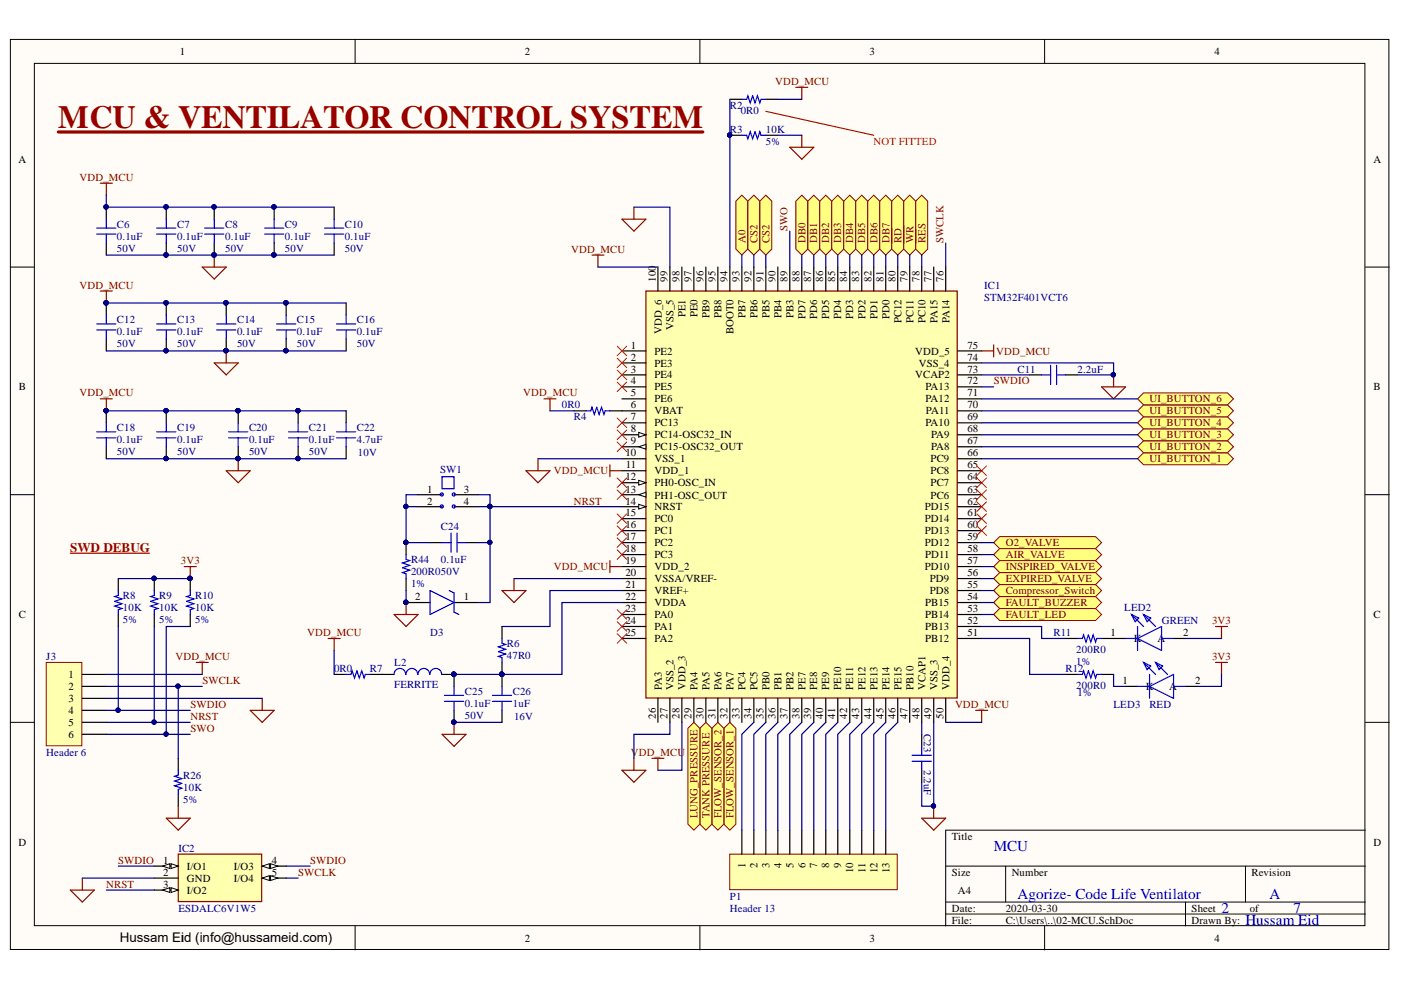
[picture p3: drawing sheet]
<svg xmlns="http://www.w3.org/2000/svg" width="297mm" height="210mm" viewBox="0 0 297 210" stroke-linecap="round" stroke-linejoin="round" font-family="sans-serif">
<defs><g id="words">
<text font-size="6.8" fill="#980000" x="12.4" y="27.2">MCU &amp; VENTILATOR CONTROL SYSTEM</text>
<g font-size="3.2" fill="#00f">
<text x="210.7" y="180.4">MCU</text>
<text x="215.8" y="190.6">Agorize- Code Life Ventilator</text>
<text x="269.2" y="190.6">A</text>
<text x="259" y="193.6">2</text>
<text x="264.1" y="196.2">Hussam Eid</text>
<text x="274.2" y="193.6">7</text>
</g>
<text font-size="2.8" fill="#980000" x="14.9" y="117">SWD DEBUG</text>
<text font-size="2.8" x="25.4" y="199.7">Hussam Eid (info@hussameid.com)</text>
<g font-size="2.3">
<text x="38.2" y="11.7">1</text>
<text x="111.3" y="11.7">2</text>
<text x="184.4" y="11.7">3</text>
<text x="257.5" y="11.7">4</text>
<text x="3.9" y="34.5">A</text>
<text x="291.2" y="34.5">A</text>
<text x="139" y="59.7" transform="rotate(-90 139 59.7)">100</text>
<text x="141.6" y="59.7" transform="rotate(-90 141.6 59.7)">99</text>
<text x="144.1" y="59.7" transform="rotate(-90 144.1 59.7)">98</text>
<text x="146.6" y="59.7" transform="rotate(-90 146.6 59.7)">97</text>
<text x="149.2" y="59.7" transform="rotate(-90 149.2 59.7)">96</text>
<text x="151.7" y="59.7" transform="rotate(-90 151.7 59.7)">95</text>
<text x="154.2" y="59.7" transform="rotate(-90 154.2 59.7)">94</text>
<text x="156.8" y="59.7" transform="rotate(-90 156.8 59.7)">93</text>
<text x="159.3" y="59.7" transform="rotate(-90 159.3 59.7)">92</text>
<text x="161.9" y="59.7" transform="rotate(-90 161.9 59.7)">91</text>
<text x="164.4" y="59.7" transform="rotate(-90 164.4 59.7)">90</text>
<text x="166.9" y="59.7" transform="rotate(-90 166.9 59.7)">89</text>
<text x="169.5" y="59.7" transform="rotate(-90 169.5 59.7)">88</text>
<text x="172" y="59.7" transform="rotate(-90 172 59.7)">87</text>
<text x="174.6" y="59.7" transform="rotate(-90 174.6 59.7)">86</text>
<text x="177.1" y="59.7" transform="rotate(-90 177.1 59.7)">85</text>
<text x="179.6" y="59.7" transform="rotate(-90 179.6 59.7)">84</text>
<text x="182.2" y="59.7" transform="rotate(-90 182.2 59.7)">83</text>
<text x="184.8" y="59.7" transform="rotate(-90 184.8 59.7)">82</text>
<text x="187.3" y="59.7" transform="rotate(-90 187.3 59.7)">81</text>
<text x="189.9" y="59.7" transform="rotate(-90 189.9 59.7)">80</text>
<text x="192.4" y="59.7" transform="rotate(-90 192.4 59.7)">79</text>
<text x="194.9" y="59.7" transform="rotate(-90 194.9 59.7)">78</text>
<text x="197.5" y="59.7" transform="rotate(-90 197.5 59.7)">77</text>
<text x="200" y="59.7" transform="rotate(-90 200 59.7)">76</text>
<text x="140.3" y="70.8" transform="rotate(-90 140.3 70.8)">VDD_6</text>
<text x="142.8" y="70" transform="rotate(-90 142.8 70)">VSS_5</text>
<text x="145.4" y="67.3" transform="rotate(-90 145.4 67.3)">PE1</text>
<text x="147.9" y="67.3" transform="rotate(-90 147.9 67.3)">PE0</text>
<text x="150.4" y="67.4" transform="rotate(-90 150.4 67.4)">PB9</text>
<text x="153" y="67.4" transform="rotate(-90 153 67.4)">PB8</text>
<text x="155.5" y="70.9" transform="rotate(-90 155.5 70.9)">BOOT0</text>
<text x="158.1" y="67.4" transform="rotate(-90 158.1 67.4)">PB7</text>
<text x="160.6" y="67.4" transform="rotate(-90 160.6 67.4)">PB6</text>
<text x="163.1" y="67.4" transform="rotate(-90 163.1 67.4)">PB5</text>
<text x="165.7" y="67.4" transform="rotate(-90 165.7 67.4)">PB4</text>
<text x="168.2" y="67.4" transform="rotate(-90 168.2 67.4)">PB3</text>
<text x="170.7" y="67.6" transform="rotate(-90 170.7 67.6)">PD7</text>
<text x="173.3" y="67.6" transform="rotate(-90 173.3 67.6)">PD6</text>
<text x="175.8" y="67.6" transform="rotate(-90 175.8 67.6)">PD5</text>
<text x="178.4" y="67.6" transform="rotate(-90 178.4 67.6)">PD4</text>
<text x="180.9" y="67.6" transform="rotate(-90 180.9 67.6)">PD3</text>
<text x="183.5" y="67.6" transform="rotate(-90 183.5 67.6)">PD2</text>
<text x="186.1" y="67.6" transform="rotate(-90 186.1 67.6)">PD1</text>
<text x="188.6" y="67.6" transform="rotate(-90 188.6 67.6)">PD0</text>
<text x="191.1" y="68.6" transform="rotate(-90 191.1 68.6)">PC12</text>
<text x="193.7" y="68.5" transform="rotate(-90 193.7 68.5)">PC11</text>
<text x="196.2" y="68.6" transform="rotate(-90 196.2 68.6)">PC10</text>
<text x="198.8" y="68.5" transform="rotate(-90 198.8 68.5)">PA15</text>
<text x="201.3" y="68.5" transform="rotate(-90 201.3 68.5)">PA14</text>
<text x="133.8" y="73.9">1</text>
<text x="133.8" y="76.4">2</text>
<text x="138.8" y="75.2">PE2</text>
<text x="138.8" y="77.7">PE3</text>
<text x="194" y="75.2">VDD_5</text>
<text x="194.8" y="77.7">VSS_4</text>
<text x="205.1" y="76.4">74</text>
<text x="205.1" y="73.9">75</text>
<text x="4" y="82.8">B</text>
<text x="133.8" y="79">3</text>
<text x="133.8" y="81.5">4</text>
<text x="138.8" y="80.2">PE4</text>
<text x="138.8" y="82.8">PE5</text>
<text x="194" y="80.2">VCAP2</text>
<text x="196.2" y="82.8">PA13</text>
<text x="205.1" y="81.5">72</text>
<text x="205.1" y="79">73</text>
<text x="291.2" y="82.8">B</text>
<text x="133.8" y="84.1">5</text>
<text x="133.8" y="86.6">6</text>
<text x="133.8" y="89.1">7</text>
<text x="138.8" y="85.3">PE6</text>
<text x="138.8" y="87.9">VBAT</text>
<text x="196.2" y="85.3">PA12</text>
<text x="196.3" y="87.9">PA11</text>
<text x="205.1" y="86.6">70</text>
<text x="205.1" y="84.1">71</text>
<text x="205.1" y="89.1">69</text>
<text x="133.8" y="94.2">9</text>
<text x="133.8" y="91.7">8</text>
<text x="138.8" y="90.4">PC13</text>
<text x="138.8" y="92.9">PC14-OSC32_IN</text>
<text x="138.8" y="95.5">PC15-OSC32_OUT</text>
<text x="196.2" y="90.4">PA10</text>
<text x="197.4" y="92.9">PA9</text>
<text x="197.4" y="95.5">PA8</text>
<text x="205.1" y="91.7">68</text>
<text x="205.1" y="94.2">67</text>
<text x="132.6" y="96.7">10</text>
<text x="132.6" y="101.8">12</text>
<text x="132.7" y="99.3">11</text>
<text x="138.8" y="98">VSS_1</text>
<text x="138.8" y="100.5">VDD_1</text>
<text x="197.3" y="98">PC9</text>
<text x="197.3" y="100.5">PC8</text>
<text x="205.1" y="96.7">66</text>
<text x="205.1" y="99.3">65</text>
<text x="205.1" y="101.8">64</text>
<text x="90.5" y="107">2</text>
<text x="90.5" y="104.4">1</text>
<text x="98.3" y="104.4">3</text>
<text x="98.3" y="107">4</text>
<text x="132.6" y="104.4">13</text>
<text x="132.6" y="107">14</text>
<text x="138.8" y="103.1">PH0-OSC_IN</text>
<text x="138.8" y="105.7">PH1-OSC_OUT</text>
<text x="197.3" y="103.1">PC7</text>
<text x="197.3" y="105.7">PC6</text>
<text x="205.1" y="104.4">63</text>
<text x="205.1" y="107">62</text>
<text x="132.6" y="109.5">15</text>
<text x="132.6" y="112">16</text>
<text x="138.8" y="108.2">NRST</text>
<text x="138.8" y="110.8">PC0</text>
<text x="138.8" y="113.3">PC1</text>
<text x="196" y="108.2">PD15</text>
<text x="196" y="110.8">PD14</text>
<text x="196" y="113.3">PD13</text>
<text x="205.1" y="109.5">61</text>
<text x="205.1" y="112">60</text>
<text x="132.6" y="114.6">17</text>
<text x="132.6" y="117.1">18</text>
<text x="132.6" y="119.7">19</text>
<text x="138.8" y="115.8">PC2</text>
<text x="138.8" y="118.4">PC3</text>
<text x="196" y="115.8">PD12</text>
<text x="196.1" y="118.4">PD11</text>
<text x="205.1" y="117.1">58</text>
<text x="205.1" y="114.6">59</text>
<text x="205.1" y="119.7">57</text>
<text x="132.6" y="122.2">20</text>
<text x="132.6" y="124.7">21</text>
<text x="138.8" y="120.9">VDD_2</text>
<text x="138.8" y="123.5">VSSA/VREF-</text>
<text x="138.8" y="126">VREF+</text>
<text x="196" y="120.9">PD10</text>
<text x="197.1" y="123.5">PD9</text>
<text x="197.1" y="126">PD8</text>
<text x="205.1" y="122.2">56</text>
<text x="205.1" y="124.7">55</text>
<text x="4" y="131.1">C</text>
<text x="88" y="127.3">2</text>
<text x="98.3" y="127.3">1</text>
<text x="132.6" y="127.3">22</text>
<text x="132.6" y="129.8">23</text>
<text x="138.8" y="128.5">VDDA</text>
<text x="138.8" y="131.1">PA0</text>
<text x="196.1" y="128.5">PB15</text>
<text x="196.1" y="131.1">PB14</text>
<text x="205.1" y="127.3">54</text>
<text x="205.1" y="129.8">53</text>
<text x="291.2" y="131.1">C</text>
<text x="132.6" y="132.3">24</text>
<text x="132.6" y="134.9">25</text>
<text x="138.8" y="133.6">PA1</text>
<text x="138.8" y="136.1">PA2</text>
<text x="196.1" y="133.6">PB13</text>
<text x="196.1" y="136.1">PB12</text>
<text x="205.1" y="132.3">52</text>
<text x="205.1" y="134.9">51</text>
<text x="235.5" y="134.9">1</text>
<text x="240.4" y="136.1">K</text>
<text x="245.4" y="136.1">A</text>
<text x="250.9" y="134.9">2</text>
<text x="14.6" y="143.8">1</text>
<text x="14.6" y="146.3">2</text>
<text x="14.6" y="148.8">3</text>
<text x="140.3" y="146.3" transform="rotate(-90 140.3 146.3)">PA3</text>
<text x="142.8" y="146.3" transform="rotate(-90 142.8 146.3)">VSS_2</text>
<text x="145.4" y="146.3" transform="rotate(-90 145.4 146.3)">VDD_3</text>
<text x="147.9" y="146.3" transform="rotate(-90 147.9 146.3)">PA4</text>
<text x="150.4" y="146.3" transform="rotate(-90 150.4 146.3)">PA5</text>
<text x="153" y="146.3" transform="rotate(-90 153 146.3)">PA6</text>
<text x="155.5" y="146.3" transform="rotate(-90 155.5 146.3)">PA7</text>
<text x="158.1" y="146.3" transform="rotate(-90 158.1 146.3)">PC4</text>
<text x="160.6" y="146.3" transform="rotate(-90 160.6 146.3)">PC5</text>
<text x="163.1" y="146.3" transform="rotate(-90 163.1 146.3)">PB0</text>
<text x="165.7" y="146.3" transform="rotate(-90 165.7 146.3)">PB1</text>
<text x="168.2" y="146.3" transform="rotate(-90 168.2 146.3)">PB2</text>
<text x="170.7" y="146.3" transform="rotate(-90 170.7 146.3)">PE7</text>
<text x="173.3" y="146.3" transform="rotate(-90 173.3 146.3)">PE8</text>
<text x="175.8" y="146.3" transform="rotate(-90 175.8 146.3)">PE9</text>
<text x="178.4" y="146.3" transform="rotate(-90 178.4 146.3)">PE10</text>
<text x="180.9" y="146.3" transform="rotate(-90 180.9 146.3)">PE11</text>
<text x="183.5" y="146.3" transform="rotate(-90 183.5 146.3)">PE12</text>
<text x="186.1" y="146.3" transform="rotate(-90 186.1 146.3)">PE13</text>
<text x="188.6" y="146.3" transform="rotate(-90 188.6 146.3)">PE14</text>
<text x="191.1" y="146.3" transform="rotate(-90 191.1 146.3)">PE15</text>
<text x="193.7" y="146.3" transform="rotate(-90 193.7 146.3)">PB10</text>
<text x="196.2" y="146.3" transform="rotate(-90 196.2 146.3)">VCAP1</text>
<text x="198.8" y="146.3" transform="rotate(-90 198.8 146.3)">VSS_3</text>
<text x="201.3" y="146.3" transform="rotate(-90 201.3 146.3)">VDD_4</text>
<text x="238" y="145">1</text>
<text x="242.9" y="146.3">K</text>
<text x="247.9" y="146.3">A</text>
<text x="253.4" y="145">2</text>
<text x="14.6" y="151.4">4</text>
<text x="14.6" y="153.9">5</text>
<text x="139" y="152.4" transform="rotate(-90 139 152.4)">26</text>
<text x="141.6" y="152.4" transform="rotate(-90 141.6 152.4)">27</text>
<text x="144.1" y="152.4" transform="rotate(-90 144.1 152.4)">28</text>
<text x="146.6" y="152.4" transform="rotate(-90 146.6 152.4)">29</text>
<text x="149.2" y="152.4" transform="rotate(-90 149.2 152.4)">30</text>
<text x="151.7" y="152.4" transform="rotate(-90 151.7 152.4)">31</text>
<text x="154.2" y="152.4" transform="rotate(-90 154.2 152.4)">32</text>
<text x="156.8" y="152.4" transform="rotate(-90 156.8 152.4)">33</text>
<text x="159.3" y="152.4" transform="rotate(-90 159.3 152.4)">34</text>
<text x="161.9" y="152.4" transform="rotate(-90 161.9 152.4)">35</text>
<text x="164.4" y="152.4" transform="rotate(-90 164.4 152.4)">36</text>
<text x="166.9" y="152.4" transform="rotate(-90 166.9 152.4)">37</text>
<text x="169.5" y="152.4" transform="rotate(-90 169.5 152.4)">38</text>
<text x="172" y="152.4" transform="rotate(-90 172 152.4)">39</text>
<text x="174.6" y="152.4" transform="rotate(-90 174.6 152.4)">40</text>
<text x="177.1" y="152.4" transform="rotate(-90 177.1 152.4)">41</text>
<text x="179.6" y="152.4" transform="rotate(-90 179.6 152.4)">42</text>
<text x="182.2" y="152.4" transform="rotate(-90 182.2 152.4)">43</text>
<text x="184.8" y="152.4" transform="rotate(-90 184.8 152.4)">44</text>
<text x="187.3" y="152.4" transform="rotate(-90 187.3 152.4)">45</text>
<text x="189.9" y="152.4" transform="rotate(-90 189.9 152.4)">46</text>
<text x="192.4" y="152.4" transform="rotate(-90 192.4 152.4)">47</text>
<text x="194.9" y="152.4" transform="rotate(-90 194.9 152.4)">48</text>
<text x="197.5" y="152.4" transform="rotate(-90 197.5 152.4)">49</text>
<text x="200" y="152.4" transform="rotate(-90 200 152.4)">50</text>
<text x="14.6" y="156.4">6</text>
<text x="3.9" y="179.3">D</text>
<text x="201.8" y="178.1">Title</text>
<text x="291.2" y="179.3">D</text>
<text x="34.6" y="183.2">1</text>
<text x="34.6" y="185.7">2</text>
<text x="39.6" y="184.4">I/O1</text>
<text x="49.6" y="184.4">I/O3</text>
<text x="57.6" y="183.2">4</text>
<text x="57.6" y="185.7">5</text>
<text x="158.1" y="184" transform="rotate(-90 158.1 184)">1</text>
<text x="160.6" y="184" transform="rotate(-90 160.6 184)">2</text>
<text x="163.1" y="184" transform="rotate(-90 163.1 184)">3</text>
<text x="165.7" y="184" transform="rotate(-90 165.7 184)">4</text>
<text x="168.2" y="184" transform="rotate(-90 168.2 184)">5</text>
<text x="170.7" y="184" transform="rotate(-90 170.7 184)">6</text>
<text x="173.3" y="184" transform="rotate(-90 173.3 184)">7</text>
<text x="175.8" y="184" transform="rotate(-90 175.8 184)">8</text>
<text x="178.4" y="184" transform="rotate(-90 178.4 184)">9</text>
<text x="180.9" y="185.2" transform="rotate(-90 180.9 185.2)">10</text>
<text x="183.5" y="185.1" transform="rotate(-90 183.5 185.1)">11</text>
<text x="186.1" y="185.2" transform="rotate(-90 186.1 185.2)">12</text>
<text x="188.6" y="185.2" transform="rotate(-90 188.6 185.2)">13</text>
<text x="201.8" y="185.7">Size</text>
<text x="214.5" y="185.7">Number</text>
<text x="265.3" y="185.7">Revision</text>
<text x="34.6" y="188.2">3</text>
<text x="39.6" y="187">GND</text>
<text x="39.6" y="189.5">I/O2</text>
<text x="49.6" y="187">I/O4</text>
<text x="203.1" y="189.5">A4</text>
<text x="201.8" y="193.3">Date:</text>
<text x="201.8" y="195.8">File:</text>
<text x="213.2" y="195.8">C:\Users\..\02-MCU.SchDoc</text>
<text x="213.2" y="193.3">2020-03-30</text>
<text x="252.7" y="193.3">Sheet</text>
<text x="252.7" y="195.8">Drawn By:</text>
<text x="265" y="193.3">of</text>
<text x="38.2" y="199.6">1</text>
<text x="111.3" y="199.6">2</text>
<text x="184.4" y="199.6">3</text>
<text x="257.5" y="199.6">4</text>
</g>
<g font-size="2.3" fill="#000080">
<text x="154.8" y="23.1">R2</text>
<text x="154.8" y="28.2">R3</text>
<text x="157" y="24.1">0R0</text>
<text x="162.4" y="28.2">10K</text>
<text x="162.4" y="30.7">5%</text>
<text x="24.8" y="53.4">50V</text>
<text x="24.8" y="48.3">C6</text>
<text x="24.8" y="50.8">0.1uF</text>
<text x="37.6" y="53.4">50V</text>
<text x="37.6" y="48.3">C7</text>
<text x="37.6" y="50.8">0.1uF</text>
<text x="47.7" y="53.4">50V</text>
<text x="47.7" y="48.3">C8</text>
<text x="47.7" y="50.8">0.1uF</text>
<text x="60.4" y="53.4">50V</text>
<text x="60.4" y="48.3">C9</text>
<text x="60.4" y="50.8">0.1uF</text>
<text x="73.1" y="53.4">50V</text>
<text x="73.1" y="48.3">C10</text>
<text x="73.1" y="50.8">0.1uF</text>
<text x="208.7" y="61.2">IC1</text>
<text x="208.7" y="63.8">STM32F401VCT6</text>
<text x="24.8" y="68.6">C12</text>
<text x="24.8" y="71.1">0.1uF</text>
<text x="37.6" y="68.6">C13</text>
<text x="37.6" y="71.1">0.1uF</text>
<text x="50.3" y="68.6">C14</text>
<text x="50.3" y="71.1">0.1uF</text>
<text x="63" y="68.6">C15</text>
<text x="63" y="71.1">0.1uF</text>
<text x="75.6" y="68.6">C16</text>
<text x="75.6" y="71.1">0.1uF</text>
<text x="24.8" y="73.7">50V</text>
<text x="37.6" y="73.7">50V</text>
<text x="50.3" y="73.7">50V</text>
<text x="63" y="73.7">50V</text>
<text x="75.6" y="73.7">50V</text>
<text x="215.8" y="79">C11</text>
<text x="228.5" y="79">2.2uF</text>
<text x="119.1" y="86.6">0R0</text>
<text x="121.7" y="89.1">R4</text>
<text x="24.8" y="91.4">C18</text>
<text x="24.8" y="93.9">0.1uF</text>
<text x="37.6" y="91.4">C19</text>
<text x="37.6" y="93.9">0.1uF</text>
<text x="52.8" y="91.4">C20</text>
<text x="52.8" y="93.9">0.1uF</text>
<text x="65.5" y="91.4">C21</text>
<text x="65.5" y="93.9">0.1uF</text>
<text x="75.6" y="91.4">C22</text>
<text x="75.6" y="93.9">4.7uF</text>
<text x="24.8" y="96.5">50V</text>
<text x="37.6" y="96.5">50V</text>
<text x="52.8" y="96.5">50V</text>
<text x="65.5" y="96.5">50V</text>
<text x="75.9" y="96.7">10V</text>
<text x="93.3" y="100.3">SW1</text>
<text x="93.5" y="112.3">C24</text>
<text x="87.2" y="119.4">R44</text>
<text x="93.5" y="119.4">0.1uF</text>
<text x="87.2" y="124.5">1%</text>
<text x="87.2" y="121.9">200R050V</text>
<text x="26.1" y="127">R8</text>
<text x="26.1" y="129.5">10K</text>
<text x="33.8" y="127">R9</text>
<text x="33.8" y="129.5">10K</text>
<text x="41.4" y="127">R10</text>
<text x="41.4" y="129.5">10K</text>
<text x="238.4" y="129.5">LED2</text>
<text x="26.1" y="132.1">5%</text>
<text x="33.8" y="132.1">5%</text>
<text x="41.4" y="132.1">5%</text>
<text x="91.2" y="134.9">D3</text>
<text x="107.5" y="137.2">R6</text>
<text x="223.4" y="134.9">R11</text>
<text x="246.3" y="132.3">GREEN</text>
<text x="9.8" y="139.9">J3</text>
<text x="70.8" y="142.5">0R0</text>
<text x="78.4" y="142.5">R7</text>
<text x="83.6" y="141.2">L2</text>
<text x="107.5" y="139.7">47R0</text>
<text x="225.9" y="142.5">R12</text>
<text x="228.2" y="141">1%</text>
<text x="228.2" y="138.4">200R0</text>
<text x="83.6" y="145.8">FERRITE</text>
<text x="98.6" y="147.3">C25</text>
<text x="98.6" y="149.8">0.1uF</text>
<text x="108.7" y="147.3">C26</text>
<text x="108.7" y="149.8">1uF</text>
<text x="228.2" y="146">200R0</text>
<text x="228.5" y="147.6">1%</text>
<text x="98.6" y="152.4">50V</text>
<text x="109" y="152.6">16V</text>
<text x="195.9" y="155.7" transform="rotate(90 195.9 155.7)">C23</text>
<text x="236.1" y="150.1">LED3</text>
<text x="243.7" y="150.1">RED</text>
<text x="9.8" y="160.2">Header 6</text>
<text x="38.8" y="165.1">R26</text>
<text x="38.8" y="167.7">10K</text>
<text x="195.9" y="163.3" transform="rotate(90 195.9 163.3)">2.2uF</text>
<text x="38.8" y="170.2">5%</text>
<text x="37.8" y="180.6">IC2</text>
<text x="154.8" y="190.8">P1</text>
<text x="37.8" y="193.3">ESDALC6V1W5</text>
<text x="154.8" y="193.3">Header 13</text>
</g>
<g font-size="2.3" fill="#800000">
<text x="164.3" y="18">VDD_MCU</text>
<text x="16.8" y="38.3">VDD_MCU</text>
<text x="121.1" y="53.6">VDD_MCU</text>
<text x="158.1" y="51.5" transform="rotate(-90 158.1 51.5)">A0</text>
<text x="160.6" y="51.5" transform="rotate(-90 160.6 51.5)">CS2</text>
<text x="163.1" y="51.5" transform="rotate(-90 163.1 51.5)">CS2</text>
<text x="166.9" y="49" transform="rotate(-90 166.9 49)">SWO</text>
<text x="170.7" y="51.5" transform="rotate(-90 170.7 51.5)">DB0</text>
<text x="173.3" y="51.5" transform="rotate(-90 173.3 51.5)">DB1</text>
<text x="175.8" y="51.5" transform="rotate(-90 175.8 51.5)">DB2</text>
<text x="178.4" y="51.5" transform="rotate(-90 178.4 51.5)">DB3</text>
<text x="180.9" y="51.5" transform="rotate(-90 180.9 51.5)">DB4</text>
<text x="183.4" y="51.5" transform="rotate(-90 183.4 51.5)">DB5</text>
<text x="186.1" y="51.5" transform="rotate(-90 186.1 51.5)">DB6</text>
<text x="188.6" y="51.5" transform="rotate(-90 188.6 51.5)">DB7</text>
<text x="191.1" y="51.5" transform="rotate(-90 191.1 51.5)">RD</text>
<text x="193.7" y="51.5" transform="rotate(-90 193.7 51.5)">WR</text>
<text x="196.2" y="51.5" transform="rotate(-90 196.2 51.5)">RES</text>
<text x="200" y="51.5" transform="rotate(-90 200 51.5)">SWCLK</text>
<text x="16.8" y="61.2">VDD_MCU</text>
<text x="211.2" y="75.2">VDD_MCU</text>
<text x="210.7" y="81.5">SWDIO</text>
<text x="16.8" y="84.1">VDD_MCU</text>
<text x="110.9" y="84.1">VDD_MCU</text>
<text x="243.7" y="87.9">UI_BUTTON_5</text>
<text x="243.7" y="85.3">UI_BUTTON_6</text>
<text x="243.7" y="95.5">UI_BUTTON_2</text>
<text x="243.7" y="92.9">UI_BUTTON_3</text>
<text x="243.7" y="90.4">UI_BUTTON_4</text>
<text x="117.4" y="100.5">VDD_MCU</text>
<text x="243.7" y="98">UI_BUTTON_1</text>
<text x="121.7" y="107">NRST</text>
<text x="38.3" y="119.7">3V3</text>
<text x="213.2" y="115.8">O2_VALVE</text>
<text x="213.2" y="118.4">AIR_VALVE</text>
<text x="117.4" y="120.9">VDD_MCU</text>
<text x="213.2" y="126">Compressor_Switch</text>
<text x="213.2" y="120.9">INSPIRED_VALVE</text>
<text x="213.2" y="123.5">EXPIRED_VALVE</text>
<text x="213.2" y="131.1">FAULT_LED</text>
<text x="213.2" y="128.5">FAULT_BUZZER</text>
<text x="65.2" y="134.9">VDD_MCU</text>
<text x="257" y="132.3">3V3</text>
<text x="37.2" y="139.9">VDD_MCU</text>
<text x="257" y="139.9">3V3</text>
<text x="42.9" y="145">SWCLK</text>
<text x="40.4" y="150.1">SWDIO</text>
<text x="40.4" y="152.6">NRST</text>
<text x="40.4" y="155.2">SWO</text>
<text x="202.5" y="150.1">VDD_MCU</text>
<text x="133.8" y="160.2">VDD_MCU</text>
<text x="147.9" y="173.5" transform="rotate(-90 147.9 173.5)">LUNG_PRESSURE</text>
<text x="150.4" y="173.5" transform="rotate(-90 150.4 173.5)">TANK PRESSURE</text>
<text x="153" y="173.5" transform="rotate(-90 153 173.5)">FLOW_SENSOR_2</text>
<text x="155.5" y="173.5" transform="rotate(-90 155.5 173.5)">FLOW_SENSOR_1</text>
<text x="25" y="183.2">SWDIO</text>
<text x="63.2" y="185.7">SWCLK</text>
<text x="65.7" y="183.2">SWDIO</text>
<text x="22.5" y="188.2">NRST</text>
</g>
<text font-size="2.3" fill="#f00" x="185.2" y="30.7">NOT FITTED</text>
</g></defs>
<g fill="#fffcf8" stroke="#000" stroke-width=".21">
<path d="M2.2 8.4h292.3v192.9h-292.3z"/>
<path d="M7.3 13.4h282.1v182.9h-282.1z"/>
</g>
<g fill="none" stroke="#000" stroke-width=".21">
<path d="M75.3 8.4v5M148.4 8.4v5M221.5 8.4v5M2.2 56.6h5.1M289.5 56.6h5.1M2.2 104.9h5.1M289.5 104.9h5.1M2.2 153.2h5.1M289.5 153.2h5.1M289.5 176h-89v20.3M75.3 196.3v5.1M148.4 196.3v5.1"/>
<path d="M200.5 183.6h89M200.5 191.3h89M200.5 193.8h89M213.2 183.6v7.7M221.5 196.3v5.1M251.4 191.3v5M264.1 183.6v7.7"/>
</g>
<path d="M136.9 61.7h66v86.3h-66z" fill="#ffffb0" stroke="#800000" stroke-width=".25"/>
<path d="M131.9 74.4h5M131.9 76.9h5M131.9 79.5h5M131.9 82h5M131.9 84.6h5M131.9 87.1h5M131.9 89.6h5M131.9 92.2h5" fill="none" stroke="#000" stroke-width=".25"/>
<path d="M135.4 91.7l1.5 .5-1.5 .5z" fill="#fffcf8"/>
<path d="M135.4 91.7l1.5 .5-1.5 .5z" fill="none" stroke="#000" stroke-width=".21"/>
<path d="M131.9 94.7h5" fill="none" stroke="#000" stroke-width=".25"/>
<path d="M135.4 94.7l1.5-.5v1z" fill="#fffcf8"/>
<path d="M135.4 94.7l1.5-.5v1z" fill="none" stroke="#000" stroke-width=".21"/>
<path d="M131.9 97.3h5M131.9 99.8h5M131.9 102.3h5" fill="none" stroke="#000" stroke-width=".25"/>
<path d="M135.4 101.8l1.5 .5-1.5 .6z" fill="#fffcf8"/>
<path d="M135.4 101.8l1.5 .5-1.5 .6z" fill="none" stroke="#000" stroke-width=".21"/>
<path d="M131.9 104.9h5" fill="none" stroke="#000" stroke-width=".25"/>
<path d="M135.4 104.9l1.5-.5v1z" fill="#fffcf8"/>
<path d="M135.4 104.9l1.5-.5v1z" fill="none" stroke="#000" stroke-width=".21"/>
<path d="M131.9 107.4h5" fill="none" stroke="#000" stroke-width=".25"/>
<path d="M135.4 106.9l1.5 .5-1.5 .5z" fill="#fffcf8"/>
<path d="M135.4 106.9l1.5 .5-1.5 .5z" fill="none" stroke="#000" stroke-width=".21"/>
<g fill="none" stroke="#000" stroke-width=".25">
<path d="M154.7 28.7h2.6M154.7 21.1h2.6M162.4 28.7h2.5M162.4 21.1h2.5M22.5 43.9v2.6M22.5 51.5v2.6M35.3 43.9v2.6M35.3 51.5v2.6M45.4 43.9v2.6M45.4 51.5v2.6M58.1 43.9v2.6M58.1 51.5v2.6"/>
<path d="M70.8 43.9v2.6M70.8 51.5v2.6M139.5 56.6v5.1M142 56.6v5.1M144.6 56.6v5.1M147.1 56.6v5.1M149.7 56.6v5.1M152.2 56.6v5.1M154.7 56.6v5.1M157.3 56.6v5.1M159.8 56.6v5.1M162.4 56.6v5.1"/>
<path d="M164.9 56.6v5.1M167.5 56.6v5.1M170 56.6v5.1M172.5 56.6v5.1M175.1 56.6v5.1M177.6 56.6v5.1M180.2 56.6v5.1M182.7 56.6v5.1M185.3 56.6v5.1M187.8 56.6v5.1M190.3 56.6v5.1M192.9 56.6v5.1"/>
<path d="M195.4 56.6v5.1M198 56.6v5.1M200.5 56.6v5.1M22.5 64.2v2.6M22.5 71.9v2.5M35.3 64.2v2.6M35.3 71.9v2.5M48 64.2v2.6M48 71.9v2.5M60.7 64.2v2.6M60.7 71.9v2.5M73.4 64.2v2.6"/>
<path d="M73.4 71.9v2.5M203 74.4h5.1M203 76.9h5.1M203 79.5h5.1M218.3 79.5h2.5M225.9 79.5h2.6M22.5 87.1v2.5M22.5 94.7v2.6M35.3 87.1v2.5M35.3 94.7v2.6M50.5 87.1v2.5M50.5 94.7v2.6"/>
<path d="M63.2 87.1v2.5M63.2 94.7v2.6M73.4 87.1v2.5M73.4 94.7v2.6M121.7 87.1h2.5M129.3 87.1h2.6M203 82h5.1M203 84.6h5.1M203 87.1h5.1M203 89.6h5.1M203 92.2h5.1M203 94.7h5.1"/>
<path d="M203 97.3h5.1M203 99.8h5.1M88.6 104.9h5.1M88.6 107.4h5.1M91.2 115h2.5M96.3 104.9h5.1M96.3 107.4h5.1M98.8 115h2.6M131.9 110h5M131.9 112.5h5M131.9 115h5M131.9 117.6h5"/>
<path d="M203 110h5.1M203 112.5h5.1M203 115h5.1M203 117.6h5.1M203 102.3h5.1M203 104.9h5.1M203 107.4h5.1M86.1 127.8h5.1M96.3 127.8h5.1M106.4 132.8v2.6M131.9 120.1h5M131.9 122.7h5"/>
<path d="M131.9 125.2h5M131.9 127.8h5M131.9 130.3h5M131.9 132.8h5M131.9 135.4h5M203 120.1h5.1M203 122.7h5.1M203 125.2h5.1M203 127.8h5.1M203 130.3h5.1M203 132.8h5.1M203 135.4h5.1"/>
<path d="M70.8 143h2.6M78.5 143h5.1M93.7 143h2.6v2.5M96.3 150.6v2.6M106.4 140.5v5M106.4 150.6v2.6M139.5 148.1v5.1M142 148.1v5.1M144.6 148.1v5.1M147.1 148.1v5.1M149.7 148.1v5.1M152.2 148.1v5.1"/>
<path d="M154.7 148.1v5.1M157.3 148.1v5.1M159.8 148.1v5.1M162.4 148.1v5.1M164.9 148.1v5.1M167.5 148.1v5.1M170 148.1v5.1M172.5 148.1v5.1M175.1 148.1v5.1M177.6 148.1v5.1M180.2 148.1v5.1M182.7 148.1v5.1"/>
<path d="M185.3 148.1v5.1M187.8 148.1v5.1M190.3 148.1v5.1M192.9 148.1v5.1M195.4 148.1v5.1M195.4 155.7v2.5M198 148.1v5.1M200.5 148.1v5.1M195.4 163.3v2.6"/>
</g>
<g fill="none" stroke="#800000" stroke-width=".25">
<path d="M21.3 38.8h2.5M22.5 38.8v2.6M125.5 54.1h2.5M126.8 54.1v2.5M131.9 46.5h5l-2.5 2.5zM134.4 43.9v2.6M21.3 61.7h2.5M22.5 61.7v2.5M208.1 74.4h2.6M210.7 73.1v2.6M236.1 79.5v2.5M21.3 84.6h2.5"/>
<path d="M22.5 84.6v2.5M111.5 99.8h5.1l-2.5 2.5zM114.1 97.3v2.5M115.3 84.6h2.6M116.6 84.6v2.5M129.3 98.5v2.6M129.3 99.8h2.6M233.6 82h5l-2.5 2.6zM129.3 118.9v2.5M83.6 130.3h5l-2.5 2.5zM86.1 127.8v2.5M106.4 125.2h5.1l-2.5 2.6z"/>
<path d="M109 122.7v2.5M129.3 120.1h2.6M93.7 155.7h5.1l-2.5 2.5zM96.3 153.2v2.5M206.9 150.6h2.5M208.1 150.6v2.6M131.9 163.3h5l-2.5 2.6zM134.4 160.8v2.5M138.2 160.8h2.6M139.5 160.8v2.5M195.4 173.5h5.1l-2.5 2.5zM198 170.9v2.6"/>
</g>
<g fill="#000080" stroke="#000080" stroke-width=".21">
<circle cx="22.5" cy="43.9" r=".46"/>
<circle cx="35.2" cy="43.9" r=".46"/>
<circle cx="35.2" cy="54" r=".46"/>
<circle cx="45.4" cy="43.9" r=".46"/>
<circle cx="45.4" cy="54" r=".46"/>
<circle cx="58.1" cy="43.9" r=".46"/>
<circle cx="58.1" cy="54" r=".47"/>
<circle cx="22.5" cy="64.2" r=".46"/>
<circle cx="35.2" cy="64.2" r=".46"/>
<circle cx="35.2" cy="74.4" r=".46"/>
<circle cx="47.9" cy="64.2" r=".47"/>
<circle cx="47.9" cy="74.4" r=".46"/>
<circle cx="60.6" cy="64.2" r=".47"/>
<circle cx="60.6" cy="74.4" r=".46"/>
<circle cx="22.5" cy="87.1" r=".46"/>
<circle cx="35.2" cy="87.1" r=".46"/>
<circle cx="35.2" cy="97.2" r=".46"/>
<circle cx="50.4" cy="87.1" r=".47"/>
<circle cx="50.4" cy="97.2" r=".46"/>
<circle cx="63.2" cy="87.1" r=".46"/>
<circle cx="63.2" cy="97.2" r=".46"/>
<circle cx="197.9" cy="170.9" r=".46"/>
<circle cx="236" cy="79.4" r=".47"/>
<circle cx="154.7" cy="28.6" r=".46"/>
<circle cx="86" cy="127.7" r=".46"/>
<circle cx="96.2" cy="143" r=".46"/>
<circle cx="96.2" cy="153.1" r=".46"/>
<circle cx="106.4" cy="143" r=".46"/>
</g>
<g fill="none" stroke="#00f" stroke-width=".25">
<path d="M157.3 28.7h1l.3 .7 .5-1.5 .5 1.5 .5-1.5 .5 1.5 .5-1.5 .3 .8h1M157.3 21.1h1l.3-.8 .5 1.5 .5-1.5 .5 1.5 .5-1.5 .5 1.5 .3-.7h1M20.5 49.6h4.1M20.5 48.4h4.1M22.5 46.5v1.9M22.5 49.6v1.9M33.2 49.6h4.1M33.2 48.4h4.1M35.3 46.5v1.9M35.3 49.6v1.9M43.4 49.6h4.1M43.4 48.4h4.1"/>
<path d="M45.4 46.5v1.9M45.4 49.6v1.9M56.1 49.6h4.1M56.1 48.4h4.1M58.1 46.5v1.9M58.1 49.6v1.9M68.8 49.6h4.1M68.8 48.4h4.1M70.8 46.5v1.9M70.8 49.6v1.9M20.5 70h4.1M20.5 68.7h4.1"/>
<path d="M22.5 66.8v1.9M22.5 70v1.9M33.2 70h4.1M33.2 68.7h4.1M35.3 66.8v1.9M35.3 70v1.9M45.9 70h4.1M45.9 68.7h4.1M48 66.8v1.9M48 70v1.9M58.6 70h4.1M58.6 68.7h4.1"/>
<path d="M60.7 66.8v1.9M60.7 70v1.9M71.4 70h4M71.4 68.7h4M73.4 66.8v1.9M73.4 70v1.9M220.8 79.5h2M222.8 77.5v4M224 79.5h1.9M224 77.5v4M20.5 92.8h4.1M20.5 91.6h4.1"/>
<path d="M22.5 89.6v2M22.5 92.8v1.9M33.2 92.8h4.1M33.2 91.6h4.1M35.3 89.6v2M35.3 92.8v1.9M48.5 92.8h4M48.5 91.6h4M50.5 89.6v2M50.5 92.8v1.9M61.2 92.8h4.1M61.2 91.6h4.1"/>
<path d="M63.2 89.6v2M63.2 92.8v1.9M71.4 92.8h4M71.4 91.6h4M73.4 89.6v2M73.4 92.8v1.9M124.2 87.1h1.1l.2-.8 .5 1.6 .5-1.6 .5 1.6 .5-1.6 .5 1.6 .3-.8h1M93.7 101.1h2.6v2.5h-2.6zM93.7 115h1.9M95.6 113v4.1M96.9 115h1.9M96.9 113v4.1"/>
<path d="M91.2 125.2l5.1 2.6-5.1 2.5zM95.3 125.2l1 .5v4.1l1 .5M106.4 135.4v1l.8 .2-1.5 .5 1.5 .6-1.5 .5 1.5 .5-1.5 .5 .7 .2v1.1M73.4 143h1l.3-.8 .5 1.6 .5-1.6 .5 1.6 .5-1.6 .5 1.6 .3-.8h1M86 143a1.22 1.22 0 0 0-1.2-1.3 1.22 1.22 0 0 0-1.2 1.3M88.5 143a1.22 1.22 0 0 0-1.2-1.3 1.22 1.22 0 0 0-1.2 1.3M91.1 143a1.22 1.22 0 0 0-1.2-1.3 1.22 1.22 0 0 0-1.3 1.3M93.6 143a1.23 1.23 0 0 0-1.2-1.3 1.23 1.23 0 0 0-1.2 1.3M94.2 148.7h4.1M94.2 147.4h4.1M96.3 145.5v1.9M96.3 148.7v1.9"/>
<path d="M104.4 148.7h4.1M104.4 147.4h4.1M106.4 145.5v1.9M106.4 148.7v1.9M195.4 158.2v1.9M193.4 160.1h4.1M193.4 161.4h4.1M195.4 161.4v1.9"/>
<circle cx="93.7" cy="104.8" r=".33"/>
<circle cx="93.7" cy="107.4" r=".33"/>
<circle cx="96.2" cy="107.4" r=".33"/>
<circle cx="96.2" cy="104.8" r=".33"/>
</g>
<path d="M9.8 140.5h7.6v17.6h-7.6z" fill="#ffffb0" stroke="#800000" stroke-width=".21"/>
<path d="M17.5 143h5M17.5 145.5h5M17.5 148.1h5M17.5 150.6h5M17.5 153.2h5M17.5 155.7h5" fill="none" stroke="#000" stroke-width=".25"/>
<path d="M41.6 140.5h2.5M42.9 140.5v2.5M53 150.6h5.1l-2.5 2.6zM55.6 148.1v2.5" fill="none" stroke="#800000" stroke-width=".25"/>
<path d="M37.8 181.1h17.7v10.1h-17.7z" fill="#ffffb0" stroke="#800000" stroke-width=".25"/>
<path d="M32.7 183.6h5.1" fill="none" stroke="#000" stroke-width=".25"/>
<path d="M36.3 183.1l1.5 .5-1.5 .5z" fill="#fffcf8"/>
<path d="M36.3 183.1l1.5 .5-1.5 .5z" fill="none" stroke="#000" stroke-width=".21"/>
<path d="M34.5 183.6l1.5-.5v1z" fill="#fffcf8"/>
<path d="M34.5 183.6l1.5-.5v1z" fill="none" stroke="#000" stroke-width=".21"/>
<path d="M32.7 186.2h5.1M32.7 188.7h5.1" fill="none" stroke="#000" stroke-width=".25"/>
<path d="M36.3 188.2l1.5 .5-1.5 .5z" fill="#fffcf8"/>
<path d="M36.3 188.2l1.5 .5-1.5 .5z" fill="none" stroke="#000" stroke-width=".21"/>
<path d="M34.5 188.7l1.5-.5v1z" fill="#fffcf8"/>
<path d="M34.5 188.7l1.5-.5v1z" fill="none" stroke="#000" stroke-width=".21"/>
<path d="M55.6 183.6h5.1" fill="none" stroke="#000" stroke-width=".25"/>
<path d="M55.6 183.6l1.5-.5v1z" fill="#fffcf8"/>
<path d="M55.6 183.6l1.5-.5v1z" fill="none" stroke="#000" stroke-width=".21"/>
<path d="M57.4 183.1l1.5 .5-1.5 .5z" fill="#fffcf8"/>
<path d="M57.4 183.1l1.5 .5-1.5 .5z" fill="none" stroke="#000" stroke-width=".21"/>
<path d="M55.6 186.2h5.1" fill="none" stroke="#000" stroke-width=".25"/>
<path d="M55.6 186.2l1.5-.5v1z" fill="#fffcf8"/>
<path d="M55.6 186.2l1.5-.5v1z" fill="none" stroke="#000" stroke-width=".21"/>
<path d="M57.4 185.7l1.5 .5-1.5 .5z" fill="#fffcf8"/>
<path d="M57.4 185.7l1.5 .5-1.5 .5z" fill="none" stroke="#000" stroke-width=".21"/>
<path d="M39.1 120.1h2.5M40.3 120.1v2.6M14.9 188.7h5.1l-2.5 2.6zM17.5 186.2v2.5" fill="none" stroke="#800000" stroke-width=".25"/>
<path d="M14.9 117.3h16.8" fill="none" stroke="#980000" stroke-width=".25"/>
<g fill="#000080" stroke="#000080" stroke-width=".21">
<circle cx="40.3" cy="122.6" r=".46"/>
<circle cx="32.7" cy="122.6" r=".46"/>
</g>
<path d="M25.1 122.7v2.5M25.1 130.3v2.5M32.7 122.7v2.5M32.7 130.3v2.5M40.3 122.7v2.5M40.3 130.3v2.5" fill="none" stroke="#000" stroke-width=".25"/>
<path d="M25.1 125.2v1l-.8 .3 1.5 .5-1.5 .5 1.5 .5-1.5 .5 1.5 .5-.7 .3v1M32.7 125.2v1l-.8 .3 1.6 .5-1.6 .5 1.6 .5-1.6 .5 1.6 .5-.8 .3v1M40.3 125.2v1l-.7 .3 1.5 .5-1.5 .5 1.5 .5-1.5 .5 1.5 .5-.8 .3v1" fill="none" stroke="#00f" stroke-width=".25"/>
<g fill="#ffff80" stroke="#800000" stroke-width=".21">
<path d="M210.7 130.3l1.2-1.3h20.4l1.3 1.3-1.3 1.3h-20.4z" fill-rule="evenodd"/>
<path d="M210.7 127.8l1.2-1.3h20.4l1.3 1.3-1.3 1.2h-20.4z" fill-rule="evenodd"/>
<path d="M210.7 125.2l1.2-1.3h20.4l1.3 1.3-1.3 1.3h-20.4z" fill-rule="evenodd"/>
</g>
<path d="M42.9 56.6h5.1l-2.6 2.6zM45.4 54.1v2.5M45.4 76.9h5.1l-2.5 2.6zM48 74.4v2.5M48 99.8h5l-2.5 2.5zM50.5 97.3v2.5" fill="none" stroke="#800000" stroke-width=".25"/>
<g fill="#000080" stroke="#000080" stroke-width=".21">
<circle cx="45.4" cy="54" r=".46"/>
<circle cx="47.9" cy="74.4" r=".46"/>
<circle cx="50.4" cy="97.2" r=".46"/>
</g>
<g fill="#ffff80" stroke="#800000" stroke-width=".21">
<path d="M210.7 115l1.2-1.2h20.4l1.3 1.2-1.3 1.3h-20.4z" fill-rule="evenodd"/>
<path d="M210.7 117.6l1.2-1.3h20.4l1.3 1.3-1.3 1.3h-20.4z" fill-rule="evenodd"/>
<path d="M210.7 120.1l1.2-1.2h20.4l1.3 1.2-1.3 1.3h-20.4z" fill-rule="evenodd"/>
<path d="M210.7 122.7l1.2-1.3h20.4l1.3 1.3-1.3 1.2h-20.4z" fill-rule="evenodd"/>
</g>
<path d="M225.9 135.4h2.6M233.6 135.4h5M248.8 135.4h2.6M225.9 143h2.6M233.6 143h2.5M238.6 145.5h2.6M251.4 145.5h2.5M37.8 160.8v2.5M37.8 168.4v2.5" fill="none" stroke="#000" stroke-width=".25"/>
<g fill="none" stroke="#00f" stroke-width=".25">
<path d="M228.5 135.4h1l.2-.8 .6 1.5 .5-1.5 .5 1.5 .5-1.5 .5 1.5 .2-.7h1.1M238.6 135.4h2.6M239.9 130.3l1.5 .8-.7 .7zM239.9 130.3l2.6 2.5M241.2 132.8v5.1M241.2 135.4l5.1-2.6v5.1zM242.5 130.3l1.5 .8-.8 .7zM242.5 130.3l2.5 2.5M246.3 135.4h2.5M228.5 143h1l.2-.8 .6 1.6 .5-1.6 .5 1.6 .5-1.6 .5 1.6 .2-.8h1.1M241.2 145.5h2.5M242.5 140.5l1.5 .7-.8 .8z"/>
<path d="M242.5 140.5l2.5 2.5M243.7 145.5l5.1-2.5v5.1zM243.7 143v5.1M245 140.5l1.5 .7-.7 .8zM245 140.5l2.5 2.5M248.8 145.5h2.6M37.8 163.3v1l-.8 .3 1.6 .5-1.6 .5 1.6 .5-1.6 .5 1.6 .5-.8 .3v1"/>
</g>
<path d="M168.7 18.5h2.6M170 18.5v2.6M167.5 31.2h5l-2.5 2.6zM170 28.7v2.5M257.7 132.8h2.6M259 132.8v2.6M257.7 140.5h2.6M259 140.5v2.5M35.3 173.5h5l-2.5 2.5zM37.8 170.9v2.6" fill="none" stroke="#800000" stroke-width=".25"/>
<g fill="#ffff80" stroke="#800000" stroke-width=".21">
<path d="M153.5 154.4l1.2-1.2 1.3 1.2v20.3l-1.3 1.3-1.2-1.3z" fill-rule="evenodd"/>
<path d="M150.9 154.4l1.3-1.2 1.3 1.2v20.3l-1.3 1.3-1.3-1.3z" fill-rule="evenodd"/>
<path d="M148.4 154.4l1.3-1.2 1.2 1.2v20.3l-1.2 1.3-1.3-1.3z" fill-rule="evenodd"/>
<path d="M145.8 154.4l1.3-1.2 1.3 1.2v20.3l-1.3 1.3-1.3-1.3z" fill-rule="evenodd"/>
<path d="M168.7 42.7l1.3-1.3 1.3 1.3v10.1l-1.3 1.3-1.3-1.3z" fill-rule="evenodd"/>
<path d="M171.3 42.7l1.2-1.3 1.3 1.3v10.1l-1.3 1.3-1.2-1.3z" fill-rule="evenodd"/>
<path d="M173.8 42.7l1.3-1.3 1.3 1.3v10.1l-1.3 1.3-1.3-1.3z" fill-rule="evenodd"/>
<path d="M176.4 42.7l1.2-1.3 1.3 1.3v10.1l-1.3 1.3-1.2-1.3z" fill-rule="evenodd"/>
<path d="M178.9 42.7l1.3-1.3 1.2 1.3v10.1l-1.2 1.3-1.3-1.3z" fill-rule="evenodd"/>
<path d="M181.4 42.7l1.3-1.3 1.3 1.3v10.1l-1.3 1.3-1.3-1.3z" fill-rule="evenodd"/>
<path d="M184 42.7l1.3-1.3 1.2 1.3v10.1l-1.2 1.3-1.3-1.3z" fill-rule="evenodd"/>
<path d="M186.5 42.7l1.3-1.3 1.3 1.3v10.1l-1.3 1.3-1.3-1.3z" fill-rule="evenodd"/>
<path d="M189.1 42.7l1.2-1.3 1.3 1.3v10.1l-1.3 1.3-1.2-1.3z" fill-rule="evenodd"/>
</g>
<path d="M189.1 48.4v3.1" fill="none" stroke="#800000" stroke-width=".25"/>
<path d="M191.6 42.7l1.3-1.3 1.2 1.3v10.1l-1.2 1.3-1.3-1.3z" fill-rule="evenodd" fill="#ffff80" stroke="#800000" stroke-width=".21"/>
<path d="M191.6 47.9v3.6" fill="none" stroke="#800000" stroke-width=".25"/>
<g fill="#ffff80" stroke="#800000" stroke-width=".21">
<path d="M156 42.7l1.3-1.3 1.3 1.3v10.1l-1.3 1.3-1.3-1.3z" fill-rule="evenodd"/>
<path d="M158.6 42.7l1.2-1.3 1.3 1.3v10.1l-1.3 1.3-1.2-1.3z" fill-rule="evenodd"/>
<path d="M161.1 42.7l1.3-1.3 1.2 1.3v10.1l-1.2 1.3-1.3-1.3z" fill-rule="evenodd"/>
<path d="M194.1 42.7l1.3-1.3 1.3 1.3v10.1l-1.3 1.3-1.3-1.3z" fill-rule="evenodd"/>
</g>
<path d="M194.1 48.6v2.9" fill="none" stroke="#800000" stroke-width=".25"/>
<path d="M86.1 115v2.6M86.1 122.7v2.5" fill="none" stroke="#000" stroke-width=".25"/>
<circle cx="86" cy="115" r=".46" fill="#000080" stroke="#000080" stroke-width=".21"/>
<path d="M86.1 117.6v1l.8 .3-1.6 .5 1.6 .5-1.6 .5 1.6 .5-1.6 .5 .8 .3v1" fill="none" stroke="#00f" stroke-width=".25"/>
<g fill="#ffff80" stroke="#800000" stroke-width=".21">
<path d="M241.2 97.3l1.3-1.3h17.8l1.2 1.3-1.2 1.2h-17.8z" fill-rule="evenodd"/>
<path d="M241.2 94.7l1.3-1.2h17.8l1.2 1.2-1.2 1.3h-17.8z" fill-rule="evenodd"/>
<path d="M241.2 92.2l1.3-1.3h17.8l1.2 1.3-1.2 1.3h-17.8z" fill-rule="evenodd"/>
<path d="M241.2 89.6l1.3-1.2h17.8l1.2 1.2-1.2 1.3h-17.8z" fill-rule="evenodd"/>
<path d="M241.2 87.1l1.3-1.3h17.8l1.2 1.3-1.2 1.3h-17.8z" fill-rule="evenodd"/>
<path d="M241.2 84.6l1.3-1.3h17.8l1.2 1.3-1.2 1.2h-17.8z" fill-rule="evenodd"/>
</g>
<g fill="none" stroke="#f00" stroke-width=".21">
<path d="M130.8 73.4l2.1 2M130.8 75.9l2.1 2.1M130.8 78.5l2.1 2M132.9 73.4l-2.1 2M132.9 75.9l-2.1 2.1M132.9 78.5l-2.1 2M130.8 91.2l2.1 2M130.8 93.7l2.1 2M130.8 81l2.1 2M130.8 88.6l2.1 2.1M132.9 91.2l-2.1 2M132.9 93.7l-2.1 2"/>
<path d="M132.9 81l-2.1 2M132.9 88.6l-2.1 2.1M207.1 98.8l2 2M209.1 98.8l-2 2M130.8 101.3l2.1 2.1M130.8 103.9l2.1 2M130.8 109l2.1 2M130.8 111.5l2.1 2M130.8 114l2.1 2.1M130.8 116.6l2.1 2M132.9 101.3l-2.1 2.1M132.9 103.9l-2.1 2"/>
<path d="M132.9 109l-2.1 2M132.9 111.5l-2.1 2M132.9 114l-2.1 2.1M132.9 116.6l-2.1 2M207.1 101.3l2 2.1M207.1 103.9l2 2M207.1 106.4l2 2M207.1 111.5l2 2M207.1 109l2 2M209.1 101.3l-2 2.1M209.1 103.9l-2 2M209.1 106.4l-2 2"/>
<path d="M209.1 111.5l-2 2M209.1 109l-2 2M130.8 131.8l2.1 2M130.8 129.3l2.1 2M130.8 134.4l2.1 2M132.9 131.8l-2.1 2M132.9 129.3l-2.1 2M132.9 134.4l-2.1 2"/>
</g>
<path d="M154.7 181.1h35.5v7.5h-35.5z" fill="#ffffb0" stroke="#800000" stroke-width=".21"/>
<g fill="none" stroke="#000" stroke-width=".25">
<path d="M157.3 176v5.1M159.8 176v5.1M162.4 176v5.1M164.9 176v5.1M167.5 176v5.1M170 176v5.1M172.5 176v5.1M175.1 176v5.1M177.6 176v5.1M180.2 176v5.1M182.7 176v5.1M185.3 176v5.1"/>
<path d="M187.8 176v5.1"/>
</g>
<path d="M12.4 28h136.6" fill="none" stroke="#980000" stroke-width=".68"/>
<g fill="none" stroke="#000080" stroke-width=".25">
<path d="M154.7 21.1v35.5M164.9 28.7h5.1M164.9 21.1h5.1M22.5 54.1h48.3M22.5 41.4v2.5h48.3M126.8 56.6h12.7M134.4 43.9h7.6v12.7M157.3 54.1v2.5M159.8 54.1v2.5M162.4 54.1v2.5M167.5 49v7.6M170 54.1v2.5"/>
<path d="M172.5 54.1v2.5M175.1 54.1v2.5M177.6 54.1v2.5M180.2 54.1v2.5M182.7 54.1v2.5M185.3 54.1v2.5M187.8 54.1v2.5M190.3 54.1v2.5M192.9 54.1v2.5M195.4 54.1v2.5M200.5 51.5v5.1M22.5 64.2h50.9"/>
<path d="M22.5 74.4h50.9M208.1 79.5h10.2M208.1 76.9h28v2.6h-7.6M22.5 97.3h50.9M22.5 87.1h50.9M114.1 97.3h17.8M116.6 87.1h5.1M208.1 82h2.6M208.1 97.3h33.1M208.1 87.1h33.1M208.1 84.6h33.1M208.1 89.6h33.1"/>
<path d="M208.1 92.2h33.1M208.1 94.7h33.1M86.1 107.4h2.5M88.6 104.9h-2.5v10.1h5.1M101.4 104.9h2.5v22.9h-2.5M101.4 107.4h30.5M101.4 115h2.5M208.1 115h2.6M208.1 117.6h2.6M25.1 132.8v17.8M25.1 122.7h15.2M32.7 132.8v20.4"/>
<path d="M40.3 132.8h-5v22.9M70.8 137.9v5.1M86.1 125.2v2.6M109 122.7h22.9M131.9 125.2h-15.3v7.6h-10.2M131.9 127.8h-12.8v15.2h-22.8M208.1 135.4h10.2v7.6h7.6M208.1 132.8h12.7v2.6h5.1M208.1 122.7h2.6M208.1 130.3h2.6M208.1 127.8h2.6M208.1 125.2h2.6"/>
<path d="M208.1 120.1h2.6M251.4 135.4h7.6M22.5 155.7h17.8M22.5 153.2h17.8M22.5 150.6h17.8M22.5 145.5h15.3M22.5 143h20.4M22.5 148.1h33.1M42.9 145.5h-5.1v15.3M96.3 153.2h10.1M142 153.2v2.5h-7.6v5.1M144.6 153.2v10.1h-5.1"/>
<path d="M159.8 153.2l-2.5 2.5v20.3M162.4 153.2l-2.6 2.5v20.3M164.9 153.2l-2.5 2.5v20.3M167.5 153.2l-2.6 2.5v20.3M170 153.2l-2.5 2.5v20.3M172.5 153.2l-2.5 2.5v20.3M175.1 153.2l-2.6 2.5v20.3M177.6 153.2l-2.5 2.5v20.3M180.2 153.2l-2.6 2.5v20.3M182.7 153.2l-2.5 2.5v20.3M185.3 153.2l-2.6 2.5v20.3M187.8 153.2l-2.5 2.5v20.3"/>
<path d="M190.3 153.2l-2.5 2.5v20.3M195.4 153.2v2.5M198 153.2v17.7h-2.6v-5M200.5 153.2h7.6M236.1 143v2.5h2.5M259 143v2.5h-5.1M17.5 186.2h15.2M22.5 188.7h10.2M25.1 183.6h7.6M60.7 183.6h5.1M60.7 186.2h2.5"/>
</g>
<g fill="#000080" stroke="#000080" stroke-width=".21">
<circle cx="60.6" cy="74.4" r=".46"/>
<circle cx="47.9" cy="74.4" r=".46"/>
<circle cx="35.2" cy="74.4" r=".46"/>
<circle cx="58.1" cy="54" r=".47"/>
<circle cx="45.4" cy="54" r=".46"/>
<circle cx="35.2" cy="54" r=".46"/>
<circle cx="58.1" cy="43.9" r=".46"/>
<circle cx="45.4" cy="43.9" r=".46"/>
<circle cx="35.2" cy="43.9" r=".46"/>
<circle cx="22.5" cy="43.9" r=".46"/>
<circle cx="22.5" cy="64.2" r=".46"/>
<circle cx="35.2" cy="64.2" r=".46"/>
<circle cx="47.9" cy="64.2" r=".47"/>
<circle cx="60.6" cy="64.2" r=".47"/>
<circle cx="35.2" cy="97.2" r=".46"/>
<circle cx="50.4" cy="97.2" r=".46"/>
<circle cx="63.2" cy="97.2" r=".46"/>
<circle cx="22.5" cy="87.1" r=".46"/>
<circle cx="35.2" cy="87.1" r=".46"/>
<circle cx="50.4" cy="87.1" r=".47"/>
<circle cx="63.2" cy="87.1" r=".46"/>
<circle cx="236" cy="79.4" r=".47"/>
<circle cx="197.9" cy="170.9" r=".46"/>
<circle cx="96.2" cy="143" r=".46"/>
<circle cx="106.4" cy="143" r=".46"/>
<circle cx="96.2" cy="153.1" r=".46"/>
<circle cx="154.7" cy="28.6" r=".46"/>
<circle cx="25" cy="150.6" r=".46"/>
<circle cx="32.7" cy="153.1" r=".46"/>
<circle cx="35.2" cy="155.6" r=".46"/>
<circle cx="40.3" cy="122.6" r=".46"/>
<circle cx="32.7" cy="122.6" r=".46"/>
<circle cx="86" cy="107.4" r=".46"/>
<circle cx="103.8" cy="115" r=".46"/>
<circle cx="103.8" cy="107.4" r=".46"/>
<circle cx="37.7" cy="145.5" r=".46"/>
<circle cx="86" cy="127.7" r=".46"/>
<circle cx="86" cy="115" r=".46"/>
</g>
<path d="M69.6 135.4h2.5M70.8 135.4v2.5" fill="none" stroke="#800000" stroke-width=".25"/>
<path d="M162.4 23.6l22.9 5.1" fill="none" stroke="#f00" stroke-width=".25"/>
<use href="#words"/>
</svg>
